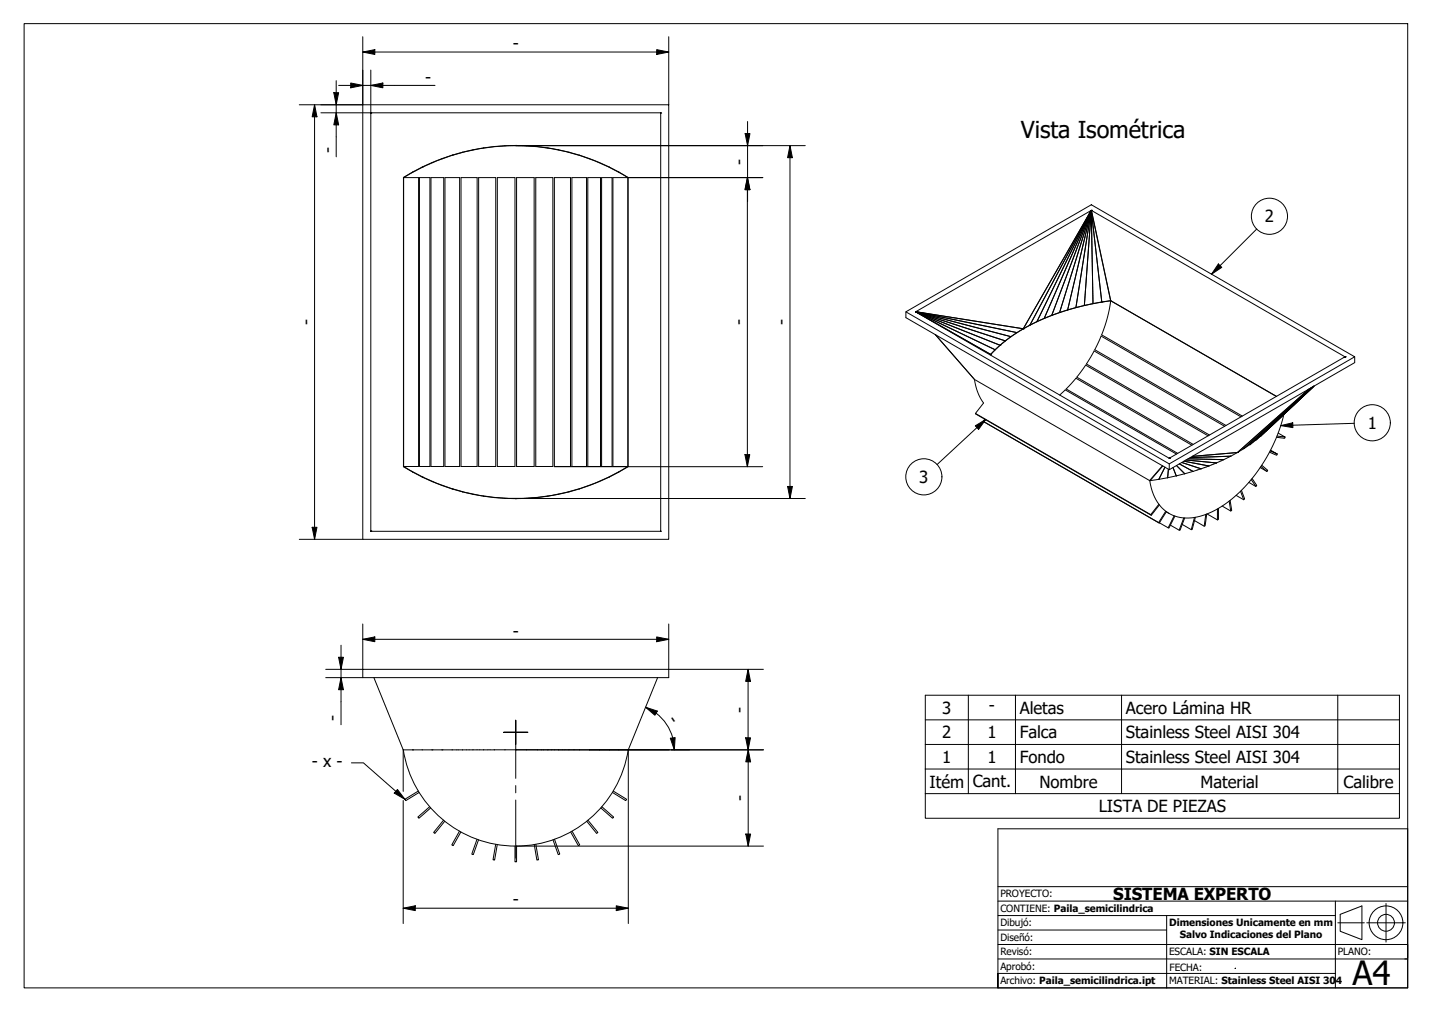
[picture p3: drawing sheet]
<svg xmlns="http://www.w3.org/2000/svg" width="297mm" height="210mm" viewBox="0 0 297 210" stroke-linecap="round" stroke-linejoin="round" font-family="sans-serif">
<defs><g id="words">
<text font-size="6.9" x="280.6" y="204.4">A4</text>
<text font-size="4.8" x="211.8" y="28.7">Vista Isométrica</text>
<g font-size="3.5">
<text x="106.4" y="10.2">-</text>
<text x="88.2" y="17.1">-</text>
<text x="69.2" y="31.8" transform="rotate(-90 69.2 31.8)">-</text>
<text x="154.5" y="34.1" transform="rotate(-90 154.5 34.1)">-</text>
<text x="262.4" y="46.1">2</text>
<text x="64.7" y="67.4" transform="rotate(-90 64.7 67.4)">-</text>
<text x="154.4" y="67.4" transform="rotate(-90 154.4 67.4)">-</text>
<text x="163.3" y="67.4" transform="rotate(-90 163.3 67.4)">-</text>
<text x="283.7" y="88.9">1</text>
<text x="190.7" y="100.2">3</text>
<text x="106.4" y="132">-</text>
<text x="70.2" y="149.6" transform="rotate(-90 70.2 149.6)">-</text>
<text x="138.4" y="149.4" transform="rotate(56 138.4 149.4)">-</text>
<text x="154.6" y="147.8" transform="rotate(-90 154.6 147.8)">-</text>
<text x="195.5" y="148">3</text>
<text x="205.1" y="147.4">-</text>
<text x="211.5" y="148.1">Aletas</text>
<text x="233.5" y="148.2">Acero Lámina HR</text>
<text x="195.5" y="153.1">2</text>
<text x="204.8" y="153.1">1</text>
<text x="211.5" y="153.2">Falca</text>
<text x="233.5" y="153.2">Stainless Steel AISI 304</text>
<text x="64.7" y="159.2">- x -</text>
<text x="195.5" y="158.2">1</text>
<text x="204.8" y="158.2">1</text>
<text x="211.5" y="158.3">Fondo</text>
<text x="233.5" y="158.3">Stainless Steel AISI 304</text>
<text x="154.6" y="166.1" transform="rotate(-90 154.6 166.1)">-</text>
<text x="192.8" y="163.5">Itém</text>
<text x="201.8" y="163.3">Cant.</text>
<text x="215.6" y="163.4">Nombre</text>
<text x="249" y="163.4">Material</text>
<text x="278.7" y="163.4">Calibre</text>
<text x="227.9" y="168.4">LISTA DE PIEZAS</text>
<text x="106.4" y="187.8">-</text>
<text x="230.9" y="186.6">SISTEMA EXPERTO</text>
</g>
<g font-size="2.1">
<text x="207.5" y="186.2">PROYECTO:</text>
<text x="207.5" y="189.2">CONTIENE: Paila_semicilindrica</text>
<text x="207.5" y="195.2">Diseñó:</text>
<text x="207.5" y="192.2">Dibujó:</text>
<text x="242.5" y="192.1">Dimensiones Unicamente en mm</text>
<text x="244.7" y="194.6">Salvo Indicaciones del Plano</text>
<text x="207.5" y="201.2">Aprobó:</text>
<text x="207.5" y="198.2">Revisó:</text>
<text x="242.5" y="198.2">ESCALA: SIN ESCALA</text>
<text x="242.6" y="201.4">FECHA:</text>
<text x="277.5" y="198.2">PLANO:</text>
<text x="207.5" y="204.2">Archivo: Paila_semicilindrica.ipt</text>
<text x="242.5" y="204.2">MATERIAL: Stainless Steel AISI 30</text>
<text x="277.1" y="204.2">4</text>
</g>
</g></defs>
<!-- layer: Visible (ISO) -->
<g fill="none" stroke="#000" stroke-width=".21">
<path d="M75.2 21.7h63.5v90.2h-63.5zM76.9 23.5h.1M76.9 23.4v86.7M76.9 23.4v.1M77 23.4h-.1M77 23.4h.1M77 23.4h60M83.7 36.8v60M83.7 36.8h3.1v60h-3.1M83.7 36.8a44.1 44.1 0 0 1 46.5 0M85.6 35.7l-1.9 1.1v60l1.9 1.1M85.6 35.7h.1"/>
<path d="M87 36.8h2.2v60h-2.2zM87.6 34.6h.1M87.6 34.6l-2 1.1M89.4 36.8h2.6v60h-2.6zM89.6 33.7h.1M89.6 33.7l-2 .9M91.7 32.9h.1M91.7 32.9l-2.1 .8M92.3 36.8h3v60h-3zM93.8 32.2h.1M93.8 32.2l-2.1 .7M95.6 36.8h3.4v60h-3.4z"/>
<path d="M95.9 31.6h.1M95.9 31.6l-2.1 .6M98.1 31.1l-2.1 .5M98.1 31.1h.1M99.3 36.8h3.5v60h-3.5zM102.5 30.4l-4.4 .7M102.5 30.4h.1M103.2 36.8h3.6v60h-3.6zM104.7 30.2l-2.2 .2M104.7 30.2h.1M107 30.2h-2.2M107 30.2h.1"/>
<path d="M107 30.2h2.2M107.2 36.8h3.6v60h-3.6zM109.2 30.2h.1M109.2 30.2l2.2 .2M111.1 36.8h3.6v60h-3.6zM111.4 30.4h.1M111.4 30.4l4.4 .7M115 36.8h3.3v60h-3.3zM115.8 31.1h.1M115.8 31.1l2.2 .5M118 31.6h.1M118 31.6l2.2 .6"/>
<path d="M118.6 36.8h3.1v60h-3.1zM120.2 32.2h.1M120.2 32.2l2.1 .7M121.9 36.8h2.7v60h-2.7zM122.3 32.9h.1M122.3 32.9l2 .8M124.3 33.7h.1M124.3 33.7l2.1 .9M124.8 36.8h2.2v60h-2.2zM126.4 34.6h.1M126.4 34.6l1.9 1.1M127.1 36.8h3.1v60h-3.1z"/>
<path d="M128.3 35.7h.1M128.4 35.7l1.9 1.1M130.3 36.8v60l-1.9 1.1M137 23.4h.1M137 23.4v.1M137 23.5h.1M137 23.5v86.6M226.3 43.7l-36.3 21M226.3 43.7h.1M226.4 43.6h.1M226.4 43.7h.1M226.4 43.7l52.6 30.3"/>
<path d="M187.9 64.7v1.2l54.6 31.5 38.5-22.2v-1.2M187.9 64.7l38.5-22.2 54.6 31.5-38.5 22.2zM190 64.7h.1M189.9 64.7h.1M190 64.7l52.5 30.3M194 69.4l8.1 9.3M202.1 78.7h.1M202.1 78.7a10.7 10.7 0 0 0 1.9 4.9l-1.7 2.2 .1 .1 36.4 21 1.7-2.2M202.1 78.7l36.4 21 1.9-.3M205.5 73.5h.1M205.5 73.5l-.1 .1M206.4 72.5l-.9 1"/>
<path d="M206.4 72.5h.1M207.4 71.6h.1M207.4 71.6l-1 .9M208.5 70.7l-1.1 .9M208.5 70.7h.1M209.7 69.8l-1.2 .9M209.7 69.8h.1M210.9 69l-1.2 .8M210.9 69h.1M212.3 68.2h.1M212.3 68.2l-1.4 .8M213.6 67.4l-1.3 .8"/>
<path d="M213.6 67.4h.1M215.1 66.7l-1.5 .7M215.1 66.7h.1M216.6 66l-1.5 .7M216.6 66h.1M218.2 65.4l-1.6 .6M218.2 65.4h.1M219.8 64.8h.1M219.8 64.8l-1.6 .6M223.2 63.8h.1M223.2 63.8l-3.4 1M224.9 63.4h.1"/>
<path d="M224.9 63.4l-1.7 .4M226.7 63h.1M226.7 63l-1.8 .4M228.5 62.6h.1M228.5 62.6l-1.8 .4M230.4 62.4a28.7 28.7 0 0 1-1.9 7.1l29.2 16.8M230.4 62.4a44.8 44.8 0 0 0-22.6 9l-2.4 2.2M230.4 62.4l34.4 19.8M230.4 62.4l-1.9 .2M278.9 74l-36.3 21M279 74h-.1M279 74h.1"/>
<path d="M83.7 96.8a44.1 44.1 0 0 0 46.5 0M85.6 97.9h.1M85.6 97.9l2 1.1M87.6 99h.1M87.6 99l2 .9M89.6 99.9h.1M89.6 99.9l2.1 .8M124.3 99.9l-2 .8M124.3 99.9h.1M126.4 99l-2.1 .9M126.4 99h.1M128.3 97.9l-1.9 1.1"/>
<path d="M128.4 97.9h-.1M202.3 85.8l36.5 21.1M204 87.4l36.5 21.1M204.3 86.9l-.3 .5 .1 .1 36.4 21 1.4-2.4M219.8 81.9l1.2-1 23 13.3M240.4 99.4h.1M242.5 95h.1M242.5 96.2v1.2M242.6 95h-.1M244 98.7h.1M244 98.7l-3.6 .7M245.8 98.3h.1"/>
<path d="M245.8 98.3l-1.8 .4M247.2 92.3l-24-13.8-2 2.2 23.1 13.3M247.5 97.8h.1M247.5 97.8l-1.7 .5M249.1 97.2l-1.6 .6M249.1 97.2h.1M250.6 90.4l-25.4-14.7-1.8 2.5 24.1 14M250.8 96.7l-1.7 .5M250.8 96.7h.1M252.3 96l-1.5 .7M252.3 96h.1M254 88.4l-27-15.6-1.6 2.7 25.5 14.7"/>
<path d="M255.3 94.6l-3 1.4M255.3 94.6h.1M256.7 93.9l-1.4 .7M256.7 93.9h.1M257.4 86.5l-29-16.8-1.3 2.8 27.2 15.8M258 93.1h.1M258 93.1l-1.3 .8M259.2 92.2h.1M259.2 92.2l-1.2 .9M259.5 99.5l1 1.4M259.7 99.2l1 1.5-.2 .2-1.5-.8M260.4 91.4l-1.2 .8"/>
<path d="M260.4 91.3v.1M261.5 90.4l-1.1 .9M261.5 90.4h.1M261.6 96.7l1.2 1.1M261.7 96.5l1.3 1.1-.2 .2-1.4-.8M263.3 93.8l1.5 .6 .1-.2M263.5 93.4l1.4 .8-1.4-.7M265.1 89.8l1.5 .9-1.7-.3M266.3 86a32.1 32.1 0 0 1-13.7 19.5 10.5 10.5 0 0 1-9.5 1.3 8.6 8.6 0 0 1-4.6-7.1M266.6 90.7l-.1 .2-1.7-.2M272.6 80.1l-11.1 10.3M76.9 110.1h.1"/>
<path d="M76.9 110.1v.1M76.9 110.2h.1M77 110.2h.1M77 110.2h60M91.7 100.7h.1M91.7 100.7l2.1 .7M93.8 101.4h.1M93.8 101.4l2.1 .6M95.9 102h.1M96 102l2.1 .5M98.1 102.5h.1M98.1 102.5l4.4 .7"/>
<path d="M102.5 103.2h.1M102.5 103.2l2.2 .2M104.7 103.4h.1M104.8 103.4h2.2M107 103.4h.1M109.2 103.4h.1M109.2 103.4h-2.2M111.4 103.2h.1M111.4 103.2l-2.2 .2M115.8 102.5h.1M115.8 102.5l-4.4 .7M118 102h.1"/>
<path d="M118 102l-2.2 .5M120.2 101.4h.1M120.2 101.4l-2.2 .6M122.3 100.7l-2.1 .7M122.3 100.7h.1M137 110.2h.1M137 110.1h.1M137 110.1v.1M240.4 104.6l-1.7 2.1M241.8 106l-1.5 2.4M241.9 106.2l.6 .3M243.6 107l-1.3 2.5"/>
<path d="M243.7 107l-1.2 2.5-2-1.1M245.6 107.4l-1 2.6M245.7 107.4l-.9 2.6-2-1.1M247.8 107.3l-.7 2.6M248 107.3l-.7 2.5-.2 .1-1.9-1.1M250.1 106.7l-.3 2.4M250.3 106.6l-.3 2.5h-.2l-2-1.1M252.5 105.6v2.2M252.7 105.4v2.3l-.2 .1-2.1-1.2M255 103.9l.3 2.1M255.2 103.8l.3 2-.2 .2-1.8-1M257.3 101.9l.7 1.8"/>
<path d="M257.5 101.7l.7 1.8-.2 .2-1.6-1M75.2 138.8h63.5v1.8h-63.5zM77.6 140.6l6 14.9M83.6 155.5h46.7M83.7 155.5a23.6 23.6 0 0 0 23.3 20 23.6 23.6 0 0 0 23.3-20M85.6 155.5h.1M89.6 155.5h.1M91.7 155.5h.1M98.1 155.5h.1M102.5 155.5h.1M107 155.5h.1M111.4 155.5h.1"/>
<path d="M115.9 155.5h.1M136.4 140.6l-6.1 14.9M86.8 164.1l-2.8 1.7 .2 .3 2.7-1.7M89.1 167.3l-2.4 2.2 .2 .2 2.4-2.1M92 170.1l-2.1 2.6 .3 .2 2.1-2.6M95.3 172.4l-1.6 2.8 .3 .2 1.6-2.8M98.9 174.1l-1 3.1 .3 .1 1.1-3.1M102.8 175.1l-.5 3.2 .3 .1 .6-3.2M106.8 175.5v3.3h.4v-3.3M111.1 175.1l.6 3.2-.3 .1-.6-3.2M115 174.1l1.1 3.1-.3 .1-1.1-3.1M118.7 172.4l1.6 2.8-.3 .2-1.6-2.8"/>
<path d="M122 170.1l2 2.6-.2 .2-2.1-2.6M124.8 167.3l2.5 2.2-.2 .2-2.5-2.1M127.2 164.1l2.8 1.7-.2 .3-2.8-1.7"/>
</g>
<!-- layer: Visible fina (ISO) -->
<g fill="none" stroke="#000" stroke-width=".21">
<path d="M226.3 43.7l-14 24.5-22.3-3.5M226.3 43.7h.1M226.3 43.7l-12.7 23.7M226.3 43.7l-11.2 23M226.3 43.6l-9.7 22.4M226.4 43.6l-8.2 21.8M226.4 43.6l-3.2 20.2M226.4 43.6l-4.9 20.7M226.4 43.6l-6.6 21.2M226.4 43.6l.3 19.4M226.4 43.6l2.1 19M226.4 43.6l-1.5 19.8"/>
<path d="M226.4 43.6l4 18.8M226.4 43.7h.1M226.4 43.7l4 18.7M189.9 64.7h.1M189.9 64.7l.3 .1M189.9 64.7l15.6 8.8M189.9 64.7l16.5 7.8M189.9 64.7l17.5 6.9M190 64.7h.1M190 64.7l18.5 6M190 64.7l19.7 5.1M190 64.7l20.9 4.3"/>
<path d="M190 64.7l.2 .1M194 69.4l8.1 9.3M278.9 74h.1M278.9 74l-.2 .2M279 74h.1M241.1 96.6l-2.6 3.1M241.2 96.7l-2.6 3M241.6 96.9l-1.2 2.5M242.4 97.3l-.2 1.8M242.6 95h.1M243.3 97l.7 1.7M244 96.6l1.8 1.7"/>
<path d="M244.6 96.2l2.9 1.6M245.1 95.9l4 1.3M245.6 95.7l5.2 1M246 95.4l6.3 .6M246.4 95.2l7.4 .1M246.5 95.2l7.4 .1M255.3 94.6l-8.4 .3M271.5 80.7l-14.8 13.2-9.4 .8M271.9 80.5l-13.9 12.6M272.2 80.3l-13 11.9M272.4 80.2l-12 11.2M272.6 80.1l-11.1 10.3"/>
</g>
<g fill="none" stroke="#000" stroke-width=".21">
<path d="M252.7 54.7l.7 .8-2.1 1.4zM260.7 47.5l-9.4 9.4M202.3 88.3l2.2-1.3-1.5 2.1zM204.5 87l-10.1 9.4M265.7 88.3l2.5-.6v1zM280.9 87.8l-15.2 .5M72.9 158.2h2.5l8.6 7.6M191.9 159.5h98.4v-15.3h-98.4v20.4M191.9 149.3h98.4M191.9 154.4h98.4M200.9 144.2v20.4M210.6 144.2v20.4"/>
<path d="M232.6 144.2v20.4M277.5 144.2v20.4M290.3 159.5v5.1h-98.4M82.4 163.8l1.6 2-2.2-1.3zM191.9 164.6v5.1h98.4v-5.1"/>
<circle cx="263.3" cy="44.9" r="3.7"/>
<circle cx="191.6" cy="98.9" r="3.7"/>
<circle cx="284.6" cy="87.7" r="3.7"/>
</g>
<!-- layer: Borde (ISO) -->
<path d="M5 4.9h287v200h-287z" fill="none" stroke="#000" stroke-width=".21"/>
<g fill="none" stroke="#000" stroke-width=".21">
<path d="M207 189.9v-18h85v33h-85M207 192.9h35M207 195.9h85M207 198.9h85M207 183.9h85M207 186.9h85M242 189.9h-35v15v-3h70M242 189.9v15M242 189.9h35M277 186.9v18M277.5 191.4h5.5M278 189.7l4.5-1.8v7l-4.5-1.7z"/>
<path d="M283.5 191.4h8M287.5 187.4v8"/>
<circle cx="287.5" cy="191.4" r="3.5"/>
<circle cx="287.5" cy="191.4" r="1.75"/>
</g>
<!-- layer: 0 -->
<path d="M256.2 200.8h.1" fill="none" stroke="#000" stroke-width=".21"/>
<path d="M291.4 198.9h.6" fill="none" stroke="#000" stroke-width=".21"/>
<!-- layer: Cota (ISO) -->
<g fill="none" stroke="#000" stroke-width=".21">
<path d="M69.2 19.2h1l-.5 2.5zM69.7 16.7v15.8M70.2 17.7h20M72.7 17.2l2.5 .5-2.5 .5zM75.2 10.8l2.6-.5v1zM75.2 7.6v14.1h-13.1M75.2 10.8h63.5M76.9 17.7l2.5-.5v1zM76.9 14.5v9M136.2 10.3l2.5 .5-2.5 .5zM138.7 7.6v14.1M65.3 21.7l.4 2.5h-1z"/>
<path d="M65.3 21.7v90.2M66.6 23.4h10.4M69.7 23.4l.5 2.5h-1zM107 30.2h60M130.2 36.8h28M154.6 27.7h1l-.5 2.5zM155 36.8l.5 2.5h-1zM155 36.8v60M155.1 36.8l.5 2.5h-1zM155.1 25.2v16.6M163.9 30.2l.5 2.5h-1zM163.9 30.2v73.2"/>
<path d="M115 96.8h43.2M154.5 94.3h1l-.5 2.5zM62.1 111.9h13.1M64.7 109.4h1l-.4 2.5zM105.9 103.4h61.1M163.4 100.9h1l-.5 2.5zM70.2 136.3h1l-.5 2.5zM70.7 133.8v16.5M75.2 132.6l2.6-.5v1zM75.2 132.6h63.5M75.2 129.4v9.4h-7.6M136.2 132.1l2.5 .5-2.5 .5z"/>
<path d="M138.7 129.4v9.4h19.6M155.2 138.8l.5 2.5h-1zM155.2 138.8v16.7M67.6 140.6h7.6M70.7 140.6l.5 2.5h-1zM83.6 155.5v8.6M107.1 155.5h51.3M130.3 155.5v36.1M133.9 146.7l2.4 .8-.5 .9zM133.9 146.7l2.2 1.2M136.1 147.9a9.5 9.5 0 0 1 3.4 5.2l.4 2.4M139 153.1l1-.1-.1 2.5z"/>
<path d="M154.7 153h1l-.5 2.5zM155.2 155.5l.5 2.5h-1zM155.2 155.5v20M83.6 166v25.6M107.1 175.5h51.3M154.7 173h1l-.5 2.5zM83.6 188.4l2.5-.5v1zM83.6 188.4h46.7M127.8 187.9l2.5 .5-2.5 .5z"/>
</g>
<g fill="#000">
<path d="M69.2 19.2h1l-.5 2.5z" fill-rule="evenodd"/>
<path d="M72.7 17.2l2.5 .5-2.5 .5z" fill-rule="evenodd"/>
<path d="M75.2 10.8l2.6-.5v1z" fill-rule="evenodd"/>
<path d="M76.9 17.7l2.5-.5v1z" fill-rule="evenodd"/>
<path d="M136.2 10.3l2.5 .5-2.5 .5z" fill-rule="evenodd"/>
<path d="M65.3 21.7l.4 2.5h-1z" fill-rule="evenodd"/>
<path d="M69.7 23.4l.5 2.5h-1z" fill-rule="evenodd"/>
<path d="M154.6 27.7h1l-.5 2.5z" fill-rule="evenodd"/>
<path d="M155 36.8l.5 2.5h-1z" fill-rule="evenodd"/>
<path d="M155.1 36.8l.5 2.5h-1z" fill-rule="evenodd"/>
<path d="M163.9 30.2l.5 2.5h-1z" fill-rule="evenodd"/>
<path d="M154.5 94.3h1l-.5 2.5z" fill-rule="evenodd"/>
<path d="M64.7 109.4h1l-.4 2.5z" fill-rule="evenodd"/>
<path d="M163.4 100.9h1l-.5 2.5z" fill-rule="evenodd"/>
<path d="M70.2 136.3h1l-.5 2.5z" fill-rule="evenodd"/>
<path d="M75.2 132.6l2.6-.5v1z" fill-rule="evenodd"/>
<path d="M136.2 132.1l2.5 .5-2.5 .5z" fill-rule="evenodd"/>
<path d="M70.7 140.6l.5 2.5h-1z" fill-rule="evenodd"/>
<path d="M133.9 146.7l2.4 .8-.5 .9z" fill-rule="evenodd"/>
<path d="M139 153.1l1-.1-.1 2.5z" fill-rule="evenodd"/>
<path d="M154.7 153h1l-.5 2.5z" fill-rule="evenodd"/>
<path d="M155.2 138.8l.5 2.5h-1z" fill-rule="evenodd"/>
<path d="M155.2 155.5l.5 2.5h-1z" fill-rule="evenodd"/>
<path d="M154.7 173h1l-.5 2.5z" fill-rule="evenodd"/>
<path d="M83.6 188.4l2.5-.5v1z" fill-rule="evenodd"/>
<path d="M127.8 187.9l2.5 .5-2.5 .5z" fill-rule="evenodd"/>
</g>
<g fill="#000">
<path d="M252.7 54.7l.7 .8-2.1 1.4z" fill-rule="evenodd"/>
<path d="M202.3 88.3l2.2-1.3-1.5 2.1z" fill-rule="evenodd"/>
<path d="M265.7 88.3l2.5-.6v1z" fill-rule="evenodd"/>
<path d="M82.4 163.8l1.6 2-2.2-1.3z" fill-rule="evenodd"/>
</g>
<!-- layer: Marca de centro (ISO) -->
<path d="M104.5 151.9h2.5h-2.5M107 149.4v2.5v-2.5M107 154.4v-2.5v9.5M109.5 151.9h-2.5h2.5M107 162.9v1.5M107 165.9v12.1" fill="none" stroke="#000" stroke-width=".21"/>
<use href="#words"/>
</svg>
